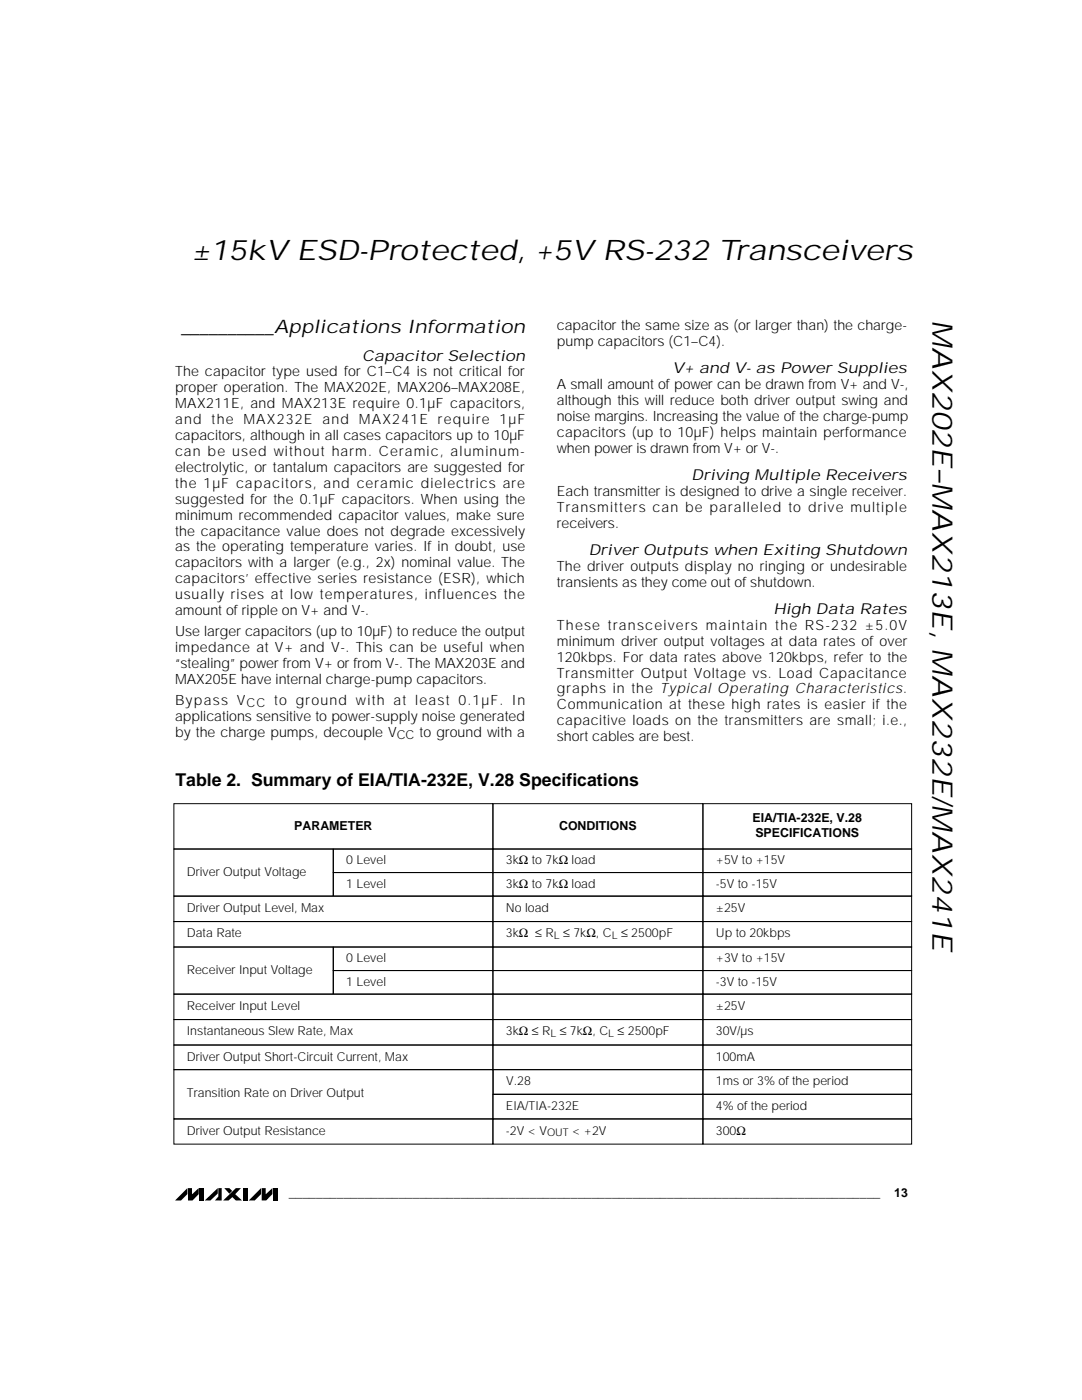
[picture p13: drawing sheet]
<svg xmlns="http://www.w3.org/2000/svg" width="216mm" height="279mm" viewBox="0 0 216 279" stroke-linecap="round" stroke-linejoin="round" font-family="sans-serif">
<defs><g id="words">
<g font-size="5.7">
<text x="38.3" y="51.8">±15kV ESD-Protected, +5V RS-232 Transceivers</text>
<text x="186.1" y="63.9" transform="rotate(90 186.1 63.9)">MAX202E–MAX213E, MAX232E/MAX241E</text>
</g>
<text font-size="3.8" x="36.2" y="66.5">__________Applications Information</text>
<text font-size="3.5" x="35" y="156.9">Table 2. Summary of EIA/TIA-232E, V.28 Specifications</text>
<g font-size="3">
<text x="72.3" y="71.9">Capacitor Selection</text>
<text x="134.2" y="74.5">V+ and V- as Power Supplies</text>
<text x="138" y="95.8">Driving Multiple Receivers</text>
<text x="117.5" y="110.7">Driver Outputs when Exiting Shutdown</text>
<text x="154.3" y="122.5">High Data Rates</text>
</g>
<g font-size="2.8">
<text x="111.1" y="65.9">capacitor the same size as (or larger than) the charge-</text>
<text x="111.1" y="69.1">pump capacitors (C1–C4).</text>
<text x="34.9" y="75.1">The capacitor type used for C1–C4 is not critical for</text>
<text x="111.1" y="77.7">A small amount of power can be drawn from V+ and V-,</text>
<text x="34.9" y="78.3">proper operation. The MAX202E, MAX206–MAX208E,</text>
<text x="34.9" y="81.5">MAX211E, and MAX213E require 0.1µF capacitors,</text>
<text x="111.1" y="80.8">although this will reduce both driver output swing and</text>
<text x="34.9" y="84.6">and the MAX232E and MAX241E require 1µF</text>
<text x="34.9" y="87.8">capacitors, although in all cases capacitors up to 10µF</text>
<text x="111.1" y="84">noise margins. Increasing the value of the charge-pump</text>
<text x="111.1" y="87.2">capacitors (up to 10µF) helps maintain performance</text>
<text x="34.9" y="91">can be used without harm. Ceramic, aluminum-</text>
<text x="34.9" y="94.2">electrolytic, or tantalum capacitors are suggested for</text>
<text x="111.1" y="90.4">when power is drawn from V+ or V-.</text>
<text x="34.9" y="97.3">the 1µF capacitors, and ceramic dielectrics are</text>
<text x="34.9" y="100.5">suggested for the 0.1µF capacitors. When using the</text>
<text x="111.1" y="99">Each transmitter is designed to drive a single receiver.</text>
<text x="34.9" y="103.7">minimum recommended capacitor values, make sure</text>
<text x="34.9" y="106.9">the capacitance value does not degrade excessively</text>
<text x="111.1" y="102.1">Transmitters can be paralleled to drive multiple</text>
<text x="111.1" y="105.3">receivers.</text>
<text x="34.9" y="110">as the operating temperature varies. If in doubt, use</text>
<text x="34.9" y="113.2">capacitors with a larger (e.g., 2x) nominal value. The</text>
<text x="111.1" y="113.9">The driver outputs display no ringing or undesirable</text>
<text x="34.9" y="116.4">capacitors’ effective series resistance (ESR), which</text>
<text x="34.9" y="119.6">usually rises at low temperatures, influences the</text>
<text x="111.1" y="117.1">transients as they come out of shutdown.</text>
<text x="34.9" y="122.7">amount of ripple on V+ and V-.</text>
<text x="111.1" y="125.7">These transceivers maintain the RS-232 ±5.0V</text>
<text x="34.9" y="127">Use larger capacitors (up to 10µF) to reduce the output</text>
<text x="34.9" y="130.2">impedance at V+ and V-. This can be useful when</text>
<text x="111.1" y="128.9">minimum driver output voltages at data rates of over</text>
<text x="34.9" y="133.3">“stealing” power from V+ or from V-. The MAX203E and</text>
<text x="34.9" y="136.5">MAX205E have internal charge-pump capacitors.</text>
<text x="111.1" y="132">120kbps. For data rates above 120kbps, refer to the</text>
<text x="111.1" y="135.2">Transmitter Output Voltage vs. Load Capacitance</text>
<text x="34.9" y="140.7">Bypass V</text>
<text x="34.9" y="143.9">applications sensitive to power-supply noise generated</text>
<text x="54.7" y="140.7">to ground with at least 0.1µF. In</text>
<text x="111.1" y="138.4">graphs in the Typical Operating Characteristics.</text>
<text x="111.1" y="141.6">Communication at these high rates is easier if the</text>
<text x="34.9" y="147.1">by the charge pumps, decouple V</text>
<text x="83.7" y="147.1">to ground with a</text>
<text x="111.1" y="144.7">capacitive loads on the transmitters are small; i.e.,</text>
<text x="111.1" y="147.9">short cables are best.</text>
</g>
<g font-size="2.5">
<text x="49.2" y="141">CC</text>
<text x="79.2" y="147.4">CC</text>
<text x="58.7" y="165.5">PARAMETER</text>
<text x="111.6" y="165.5">CONDITIONS</text>
<text x="150.2" y="164.1">EIA/TIA-232E, V.28</text>
<text x="150.7" y="167">SPECIFICATIONS</text>
<text x="69.1" y="172.4">0 Level</text>
<text x="100.9" y="172.4">3kΩ to 7kΩ load</text>
<text x="142.8" y="172.4">+5V to +15V</text>
<text x="37.3" y="174.8">Driver Output Voltage</text>
<text x="69.1" y="177.1">1 Level</text>
<text x="100.9" y="177.1">3kΩ to 7kΩ load</text>
<text x="142.8" y="177.1">-5V to -15V</text>
<text x="37.3" y="182">Driver Output Level, Max</text>
<text x="100.9" y="182">No load</text>
<text x="142.8" y="182">±25V</text>
<text x="37.3" y="187.1">Data Rate</text>
<text x="69.1" y="192">0 Level</text>
<text x="100.9" y="187.1">3kΩ ≤ R</text>
<text x="112.4" y="187.1">≤ 7kΩ, C</text>
<text x="123.9" y="187.1">≤ 2500pF</text>
<text x="142.8" y="187.1">Up to 20kbps</text>
<text x="142.8" y="192">+3V to +15V</text>
<text x="37.3" y="194.3">Receiver Input Voltage</text>
<text x="69.1" y="196.7">1 Level</text>
<text x="142.8" y="196.7">-3V to -15V</text>
<text x="37.3" y="201.6">Receiver Input Level</text>
<text x="142.8" y="201.6">±25V</text>
<text x="37.3" y="206.7">Instantaneous Slew Rate, Max</text>
<text x="100.9" y="206.7">3kΩ ≤ R</text>
<text x="111.7" y="206.7">≤ 7kΩ, C</text>
<text x="123.2" y="206.7">≤ 2500pF</text>
<text x="142.8" y="206.7">30V/µs</text>
<text x="37.3" y="211.6">Driver Output Short-Circuit Current, Max</text>
<text x="142.8" y="211.6">100mA</text>
<text x="37.3" y="219">Transition Rate on Driver Output</text>
<text x="100.9" y="221.5">EIA/TIA-232E</text>
<text x="101" y="216.6">V.28</text>
<text x="142.8" y="216.6">1ms or 3% of the period</text>
<text x="142.8" y="221.5">4% of the period</text>
<text x="37.3" y="226.5">Driver Output Resistance</text>
<text x="100.9" y="226.5">-2V &lt; V</text>
<text x="114.2" y="226.5">&lt; +2V</text>
<text x="142.8" y="226.5">300Ω</text>
<text x="57.6" y="238.9">______________________________________________________________________________________</text>
<text x="178.4" y="238.9">13</text>
</g>
<g font-size="2.1">
<text x="110.5" y="187.4">L</text>
<text x="122.1" y="187.4">L</text>
<text x="109.8" y="207">L</text>
<text x="121.4" y="207">L</text>
<text x="109.2" y="226.8">OUT</text>
</g>
</g></defs>
<path d="M37.4 237.1v1.2l-1.3 1.3h-1.2zM37.5 237.1h.8v1.3l1.4-1.3v1.2l-1.3 1.3h-.9zM39.8 237.1h.8v2.5h-.8zM40.9 239.6l2.6-2.5-.1 1.1-1.4 1.4zM43.6 237.1h.6v2.5h-1.3l.7-.8zM44.8 237.1h1l.5 .6-.5 .5zM44.5 239.6l2.6-2.5h1l-1.2 1.2 1.4 1.3h-1.2l-.7-.7-.8 .7zM48.6 237.1h.8v2.5h-.8zM52.1 237.1v1.2l-1.3 1.3h-1.2zM52.2 237.1h.8v1.3l1.4-1.3v1.2l-1.3 1.3h-.9zM54.5 237.1h.8v2.5h-.8z" fill="#000"/>
<g fill="none" stroke="#000" stroke-width=".2">
<path d="M34.7 160.4h63.7v9h-63.7zM34.7 178.8h63.7v5.1h-63.7zM34.7 169.4h31.8v9.4h-31.8zM66.5 169.4h31.9v4.7h-31.9zM66.5 174.1h31.9v4.7h-31.9zM98.4 160.4h41.9v9h-41.9zM98.4 169.4h41.9v4.7h-41.9zM98.4 178.8h41.9v5.1h-41.9zM98.4 174.1h41.9v4.7h-41.9zM140.3 160.4h41.6v9h-41.6zM140.3 169.4h41.6v4.7h-41.6zM140.3 178.8h41.6v5.1h-41.6z"/>
<path d="M140.3 174.1h41.6v4.7h-41.6zM34.7 183.9h63.7v5.1h-63.7zM34.7 198.4h63.7v5.1h-63.7zM34.7 189h31.8v9.4h-31.8zM66.5 189h31.9v4.7h-31.9zM66.5 193.7h31.9v4.7h-31.9zM98.4 183.9h41.9v5.1h-41.9zM98.4 189h41.9v4.7h-41.9zM98.4 198.4h41.9v5.1h-41.9zM98.4 193.7h41.9v4.7h-41.9zM140.3 183.9h41.6v5.1h-41.6zM140.3 189h41.6v4.7h-41.6z"/>
<path d="M140.3 198.4h41.6v5.1h-41.6zM140.3 193.7h41.6v4.7h-41.6zM34.7 203.5h63.7v5.1h-63.7zM34.7 208.6h63.7v4.9h-63.7zM34.7 213.5h63.7v9.8h-63.7zM98.4 203.5h41.9v5.1h-41.9zM98.4 208.6h41.9v4.9h-41.9zM98.4 218.4h41.9v4.9h-41.9zM98.4 213.5h41.9v4.9h-41.9zM140.3 203.5h41.6v5.1h-41.6zM140.3 208.6h41.6v4.9h-41.6zM140.3 213.5h41.6v4.9h-41.6z"/>
<path d="M140.3 218.4h41.6v4.9h-41.6zM34.7 223.3h63.7v5h-63.7zM98.4 223.3h41.9v5h-41.9zM140.3 223.3h41.6v5h-41.6z"/>
</g>
<use href="#words"/>
</svg>
